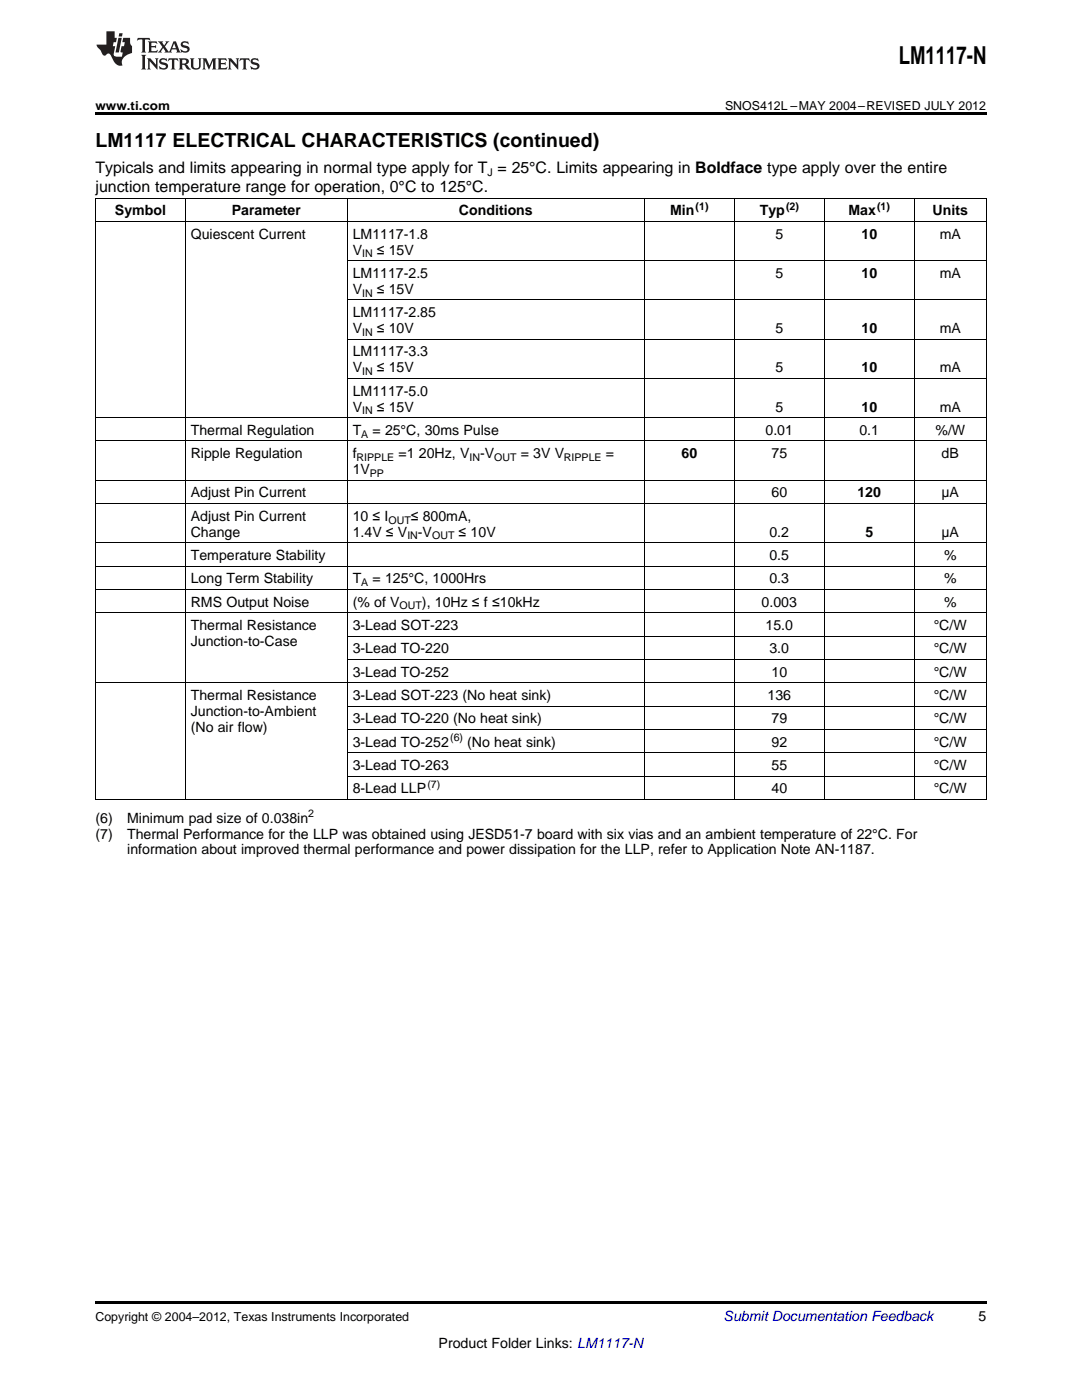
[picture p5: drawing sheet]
<svg xmlns="http://www.w3.org/2000/svg" width="216mm" height="279mm" viewBox="0 0 216 279" stroke-linecap="round" stroke-linejoin="round" font-family="sans-serif">
<defs><g id="words">
<text font-size="4.9" x="179.4" y="12.8">LM1117-N</text>
<text font-size="3.9" x="19" y="29.3">LM1117 ELECTRICAL CHARACTERISTICS (continued)</text>
<g font-size="3.2">
<text x="19" y="34.4">Typicals and limits appearing in normal type apply for T = 25°C. Limits appearing in Boldface type apply over the entire</text>
<text x="19" y="38.3">junction temperature range for operation, 0°C to 125°C.</text>
</g>
<g font-size="2.8">
<text x="22.9" y="43">Symbol</text>
<text x="38.1" y="47.6">Quiescent Current</text>
<text x="46.2" y="43">Parameter</text>
<text x="70.4" y="47.6">LM1117-1.8</text>
<text x="91.6" y="43">Conditions</text>
<text x="133.7" y="43">Min</text>
<text x="151.6" y="43">Typ</text>
<text x="154.7" y="47.6">5</text>
<text x="169.3" y="43">Max</text>
<text x="171.9" y="47.6">10</text>
<text x="186.1" y="43">Units</text>
<text x="187.5" y="47.6">mA</text>
<text x="70.4" y="50.8">V</text>
<text x="75.2" y="50.8">≤ 15V</text>
<text x="70.4" y="55.5">LM1117-2.5</text>
<text x="70.4" y="58.6">V</text>
<text x="75.2" y="58.6">≤ 15V</text>
<text x="154.7" y="55.5">5</text>
<text x="171.9" y="55.5">10</text>
<text x="187.5" y="55.5">mA</text>
<text x="70.4" y="63.3">LM1117-2.85</text>
<text x="70.4" y="66.5">V</text>
<text x="70.4" y="71.1">LM1117-3.3</text>
<text x="75.2" y="66.5">≤ 10V</text>
<text x="154.7" y="66.5">5</text>
<text x="171.9" y="66.5">10</text>
<text x="187.5" y="66.5">mA</text>
<text x="70.4" y="74.3">V</text>
<text x="75.2" y="74.3">≤ 15V</text>
<text x="154.7" y="74.3">5</text>
<text x="171.9" y="74.3">10</text>
<text x="187.5" y="74.3">mA</text>
<text x="70.4" y="79">LM1117-5.0</text>
<text x="70.4" y="82.1">V</text>
<text x="75.2" y="82.1">≤ 15V</text>
<text x="154.7" y="82.1">5</text>
<text x="171.9" y="82.1">10</text>
<text x="187.5" y="82.1">mA</text>
<text x="38.1" y="86.8">Thermal Regulation</text>
<text x="70.4" y="86.8">T</text>
<text x="74.3" y="86.8">= 25°C, 30ms Pulse</text>
<text x="152.8" y="86.8">0.01</text>
<text x="171.5" y="86.8">0.1</text>
<text x="186.7" y="86.8">%/W</text>
<text x="38.1" y="91.4">Ripple Regulation</text>
<text x="70.4" y="91.4">f</text>
<text x="70.4" y="94.6">1V</text>
<text x="79.5" y="91.4">=1</text>
<text x="83.6" y="91.4">20Hz, V</text>
<text x="95.8" y="91.4">-V</text>
<text x="103.9" y="91.4">= 3V V</text>
<text x="120.9" y="91.4">=</text>
<text x="136" y="91.4">60</text>
<text x="154" y="91.4">75</text>
<text x="187.9" y="91.4">dB</text>
<text x="38.1" y="99.3">Adjust Pin Current</text>
<text x="154" y="99.3">60</text>
<text x="171.1" y="99.3">120</text>
<text x="187.9" y="99.3">μA</text>
<text x="38.1" y="103.9">Adjust Pin Current</text>
<text x="38.1" y="107.1">Change</text>
<text x="70.4" y="103.9">10 ≤ I</text>
<text x="70.4" y="107.1">1.4V ≤ V</text>
<text x="82" y="103.9">≤ 800mA,</text>
<text x="83.4" y="107.1">-V</text>
<text x="91.5" y="107.1">≤ 10V</text>
<text x="153.5" y="107.1">0.2</text>
<text x="172.7" y="107.1">5</text>
<text x="187.9" y="107.1">μA</text>
<text x="38.1" y="111.8">Temperature Stability</text>
<text x="153.5" y="111.8">0.5</text>
<text x="188.4" y="111.8">%</text>
<text x="38.1" y="116.4">Long Term Stability</text>
<text x="70.4" y="116.4">T</text>
<text x="74.3" y="116.4">= 125°C, 1000Hrs</text>
<text x="153.5" y="116.4">0.3</text>
<text x="188.4" y="116.4">%</text>
<text x="38.1" y="121.1">RMS Output Noise</text>
<text x="38.1" y="125.7">Thermal Resistance</text>
<text x="70.4" y="121.1">(% of V</text>
<text x="70.4" y="125.7">3-Lead SOT-223</text>
<text x="84.2" y="121.1">), 10Hz ≤ f ≤10kHz</text>
<text x="152" y="121.1">0.003</text>
<text x="152.8" y="125.7">15.0</text>
<text x="186.3" y="125.7">°C/W</text>
<text x="188.4" y="121.1">%</text>
<text x="38.1" y="128.9">Junction-to-Case</text>
<text x="70.4" y="130.4">3-Lead TO-220</text>
<text x="153.5" y="130.4">3.0</text>
<text x="186.3" y="130.4">°C/W</text>
<text x="70.4" y="135">3-Lead TO-252</text>
<text x="154" y="135">10</text>
<text x="186.3" y="135">°C/W</text>
<text x="38.1" y="139.7">Thermal Resistance</text>
<text x="38.1" y="142.9">Junction-to-Ambient</text>
<text x="70.4" y="139.7">3-Lead SOT-223 (No heat sink)</text>
<text x="153.1" y="139.7">136</text>
<text x="186.3" y="139.7">°C/W</text>
<text x="38.1" y="146">(No air flow)</text>
<text x="70.4" y="144.4">3-Lead TO-220 (No heat sink)</text>
<text x="70.4" y="149">3-Lead TO-252</text>
<text x="93.2" y="149">(No heat sink)</text>
<text x="154" y="144.4">79</text>
<text x="154" y="149">92</text>
<text x="186.3" y="144.4">°C/W</text>
<text x="186.3" y="149">°C/W</text>
<text x="70.4" y="153.7">3-Lead TO-263</text>
<text x="154" y="153.7">55</text>
<text x="186.3" y="153.7">°C/W</text>
<text x="70.4" y="158.3">8-Lead LLP</text>
<text x="154" y="158.3">40</text>
<text x="186.3" y="158.3">°C/W</text>
<text x="19" y="164.2">(6)</text>
<text x="19" y="167.4">(7)</text>
<text x="25.4" y="164.2">Minimum pad size of 0.038in</text>
<text x="25.4" y="167.4">Thermal Performance for the LLP was obtained using JESD51-7 board with six vias and an ambient temperature of 22°C. For</text>
<text x="25.4" y="170.5">information about improved thermal performance and power dissipation for the LLP, refer to Application Note AN-1187.</text>
<text x="195.3" y="263.6">5</text>
<text x="87.5" y="269">Product Folder Links: LM1117-N</text>
</g>
<text font-size="2.8" fill="#0000c8" x="144.4" y="263.6">Submit Documentation Feedback</text>
<g font-size="2.5">
<text x="19" y="21.9">www.ti.com</text>
<text x="144.7" y="21.9">SNOS412L –MAY 2004–REVISED JULY 2012</text>
<text x="19" y="263.6">Copyright © 2004–2012, Texas Instruments Incorporated</text>
</g>
<g font-size="2.1">
<text x="97.3" y="35.1">J</text>
<text x="138.8" y="41.8">(1)</text>
<text x="156.9" y="41.8">(2)</text>
<text x="175" y="41.8">(1)</text>
<text x="72.2" y="51.4">IN</text>
<text x="72.2" y="59.2">IN</text>
<text x="72.2" y="67">IN</text>
<text x="72.2" y="74.9">IN</text>
<text x="72.2" y="82.7">IN</text>
<text x="72.1" y="87.3">A</text>
<text x="71.2" y="92">RIPPLE</text>
<text x="73.8" y="95.2">PP</text>
<text x="93.7" y="92">IN</text>
<text x="98.6" y="92">OUT</text>
<text x="112.5" y="92">RIPPLE</text>
<text x="77.5" y="104.5">OUT</text>
<text x="81.3" y="107.7">IN</text>
<text x="86.2" y="107.7">OUT</text>
<text x="72.1" y="117">A</text>
<text x="79.7" y="121.6">OUT</text>
<text x="89.8" y="147.9">(6)</text>
<text x="85.3" y="157.2">(7)</text>
<text x="61.5" y="163.1">2</text>
</g>
</g></defs>
<g fill="#231f20">
<path d="M27.5 7.6l-.1 .5 .4-.2h.6v.1v2.1l-.2 .4h1l-.3-.4v-2.1l.1-.1h.5l.5 .2-.2-.5zM29.5 8.3l.2 .3v1.5l-.2 .4h1.8l.2-.6a1.04 1.04 0 0 1-1.3 .2v-.7h.6l.3 .2v-.6l-.3 .2h-.6v-.6l.8-.1 .4 .3-.2-.5zM31.5 8.3l.9 1.1-.9 1.1h.8l-.2-.2 .5-.7 .4 .7-.2 .2h1.5l-.1-.2 .1-.4h.9l.1 .4-.2 .2h1l-.3-.3-.7-1.9h-.5l-.9 2-.8-1 .9-1h-.8l.1 .3-.3 .5-.4-.6 .2-.2zM34.7 8.6l.4 1h-.7zM36.3 8.4a.63 .63 0 0 0-.2 .7 .63 .63 0 0 0 .6 .4l.6 .2 .1 .2a.75 .75 0 0 1-.7 .4 .75 .75 0 0 1-.6-.5l.1 .7 .1-.1a1.11 1.11 0 0 0 1.5-.6 1.13 1.13 0 0 0-1.2-.8l-.1-.4a1.04 1.04 0 0 1 1.2 .2l-.2-.5-.1 .1-.5-.2zM28.2 10.9l.2 .4v2.2l-.2 .4h1l-.3-.4v-2.2l.3-.4zM29.3 11.6l.3 .4v1.5l-.3 .4h.8l-.2-.4v-1.3l1.5 1.7v-1.9l.2-.4h-.7l.2 .4v.9l-1.1-1.3zM32 11.8a.62 .62 0 0 0-.2 .7 .62 .62 0 0 0 .6 .4l.6 .1 .1 .3a.76 .76 0 0 1-.7 .3 .76 .76 0 0 1-.6-.4l.1 .7 .1-.1a1.11 1.11 0 0 0 1.5-.6 1.13 1.13 0 0 0-1.2-.8l-.1-.4a1.04 1.04 0 0 1 1.2 .2l-.2-.6-.1 .1-.5-.1zM33.7 11.6l-.2 .6a.61 .61 0 0 1 .8-.3v1.6l-.2 .4h.9l-.2-.4v-1.6a.63 .63 0 0 1 .8 .3l-.2-.6zM35.6 11.6l.3 .4v1.5l-.3 .4h1l-.2-.2v-.8l.5 .2a.76 .76 0 0 0 1.2 .7l-1-1a.58 .58 0 0 0 .6-.5 .58 .58 0 0 0-.5-.6zM36.4 11.9h.1a.45 .45 0 0 1 .5 .1 .45 .45 0 0 1 .1 .5l-.7 .2zM37.9 11.6l.2 .2a2.17 2.17 0 0 0 .3 1.9 .99 .99 0 0 0 1.6-.6v-1.1l.2-.4h-.7l.2 .2a1.92 1.92 0 0 1-.2 1.8 .6 .6 0 0 1-.9-.5v-1.1l.2-.4zM40.4 11.6l.2 .4v1.5l-.2 .4h.7l-.2-.4v-1.4l.8 1.8 .8-1.8v1.4l-.2 .4h.9l-.2-.4v-1.5l.2-.4h-.8l-.6 1.5-.6-1.5zM43.4 11.6l.2 .4v1.5l-.2 .4h1.8l.2-.6a1.04 1.04 0 0 1-1.3 .1v-.6h.5l.4 .2v-.6l-.4 .2h-.5v-.7h.8l.3 .3-.1-.6zM45.5 11.6l.2 .4v1.5l-.2 .4h.7l-.2-.4v-1.3l1.5 1.7v-1.9l.2-.4h-.7l.2 .4v.9l-1.1-1.3zM47.9 11.6l-.1 .6a.61 .61 0 0 1 .8-.3v1.6l-.3 .4h1l-.3-.4 .1-1.6a.63 .63 0 0 1 .7 .3l-.1-.6zM50.2 11.8a.62 .62 0 0 0-.2 .7 .62 .62 0 0 0 .6 .4l.6 .1 .2 .3a.76 .76 0 0 1-.8 .3 .76 .76 0 0 1-.6-.4l.1 .7 .2-.1a1.11 1.11 0 0 0 1.5-.6 1.13 1.13 0 0 0-1.3-.8l-.1-.4a1.04 1.04 0 0 1 1.2 .2l-.1-.6-.2 .1-.5-.1z"/>
<path d="M21.2 6.3v2.6h-1.9l.1 .4 .7 .9a.91 .91 0 0 0 1 .8 .56 .56 0 0 1 .5-.3 .56 .56 0 0 1 .5 .3l.4 .8a1.53 1.53 0 0 0 1.9 1.2 1.54 1.54 0 0 1 1-2.1l.9-.3v-1.4a1.52 1.52 0 0 1-.3-1.6h-1.4l-.2 .8h.5l-.2 .8h-.4l-.2 1v.2l.4 .1-.2 .8a1.93 1.93 0 0 1-1.6-.3l.3-1.8h-.5l.2-.8h.4l.2-.8h-.4v-1.3zM23.6 7.6l-.6 2.9h.7l.6-2.9zM23.8 6.6l-.1 .7h.6l.2-.7z"/>
</g>
<path d="M19 22.5h177.8v.5h-177.8zM19 259.7h177.8v.5h-177.8z" fill="#000"/>
<g fill="none" stroke="#000" stroke-width=".2">
<path d="M19 39.5h177.8M19.1 39.6v120M37 39.6v120M69.3 39.6v120M128.5 39.6v120M146.5 39.6v120M164.4 39.6v120M182.4 39.6v120M196.8 39.6v120M19 44.2h177.8M69.3 59.8h127.5M69.3 52h127.5"/>
<path d="M69.3 75.5h127.5M69.3 67.7h127.5M19 95.8h177.8M19 88h177.8M19 83.3h177.8M19 117.6h177.8M19 113h177.8M19 108.3h177.8M19 100.5h177.8M19 136.3h177.8M19 122.3h177.8M69.3 131.6h127.5"/>
<path d="M69.3 126.9h127.5M19 159.5h177.8M69.3 154.9h127.5M69.3 150.2h127.5M69.3 145.6h127.5M69.3 140.9h127.5"/>
</g>
<use href="#words"/>
</svg>
